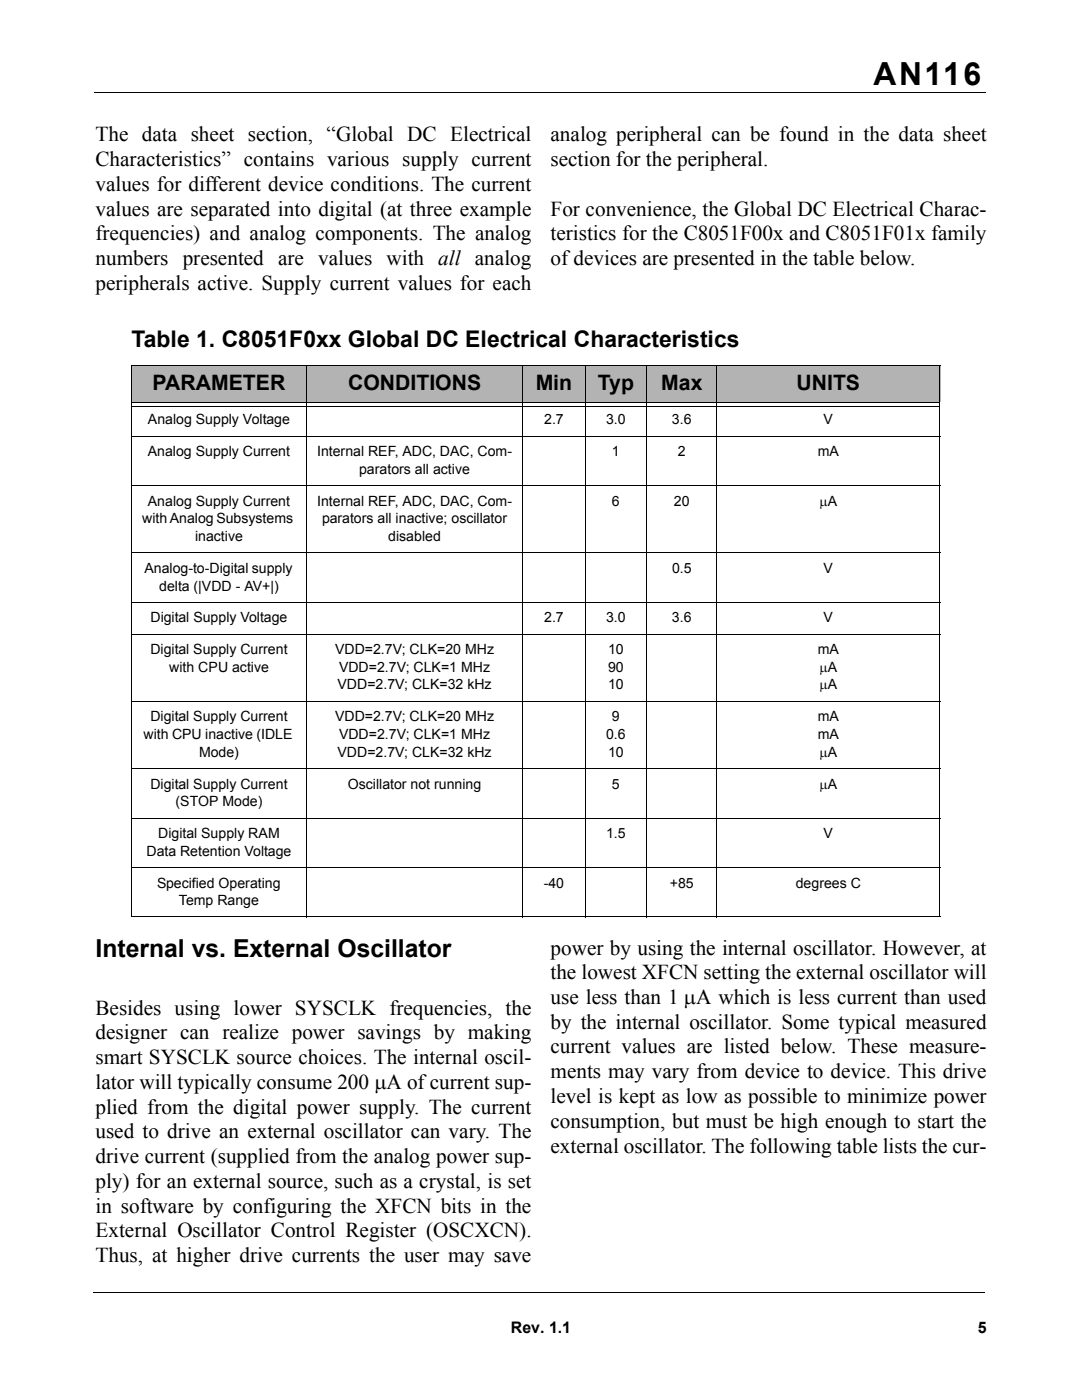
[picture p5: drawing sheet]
<svg xmlns="http://www.w3.org/2000/svg" width="216mm" height="279mm" viewBox="0 0 216 279" stroke-linecap="round" stroke-linejoin="round" font-family="sans-serif">
<defs><g id="words">
<text font-size="6.3" x="174.3" y="16.9">AN116</text>
<text font-size="4.9" x="19" y="191">Internal vs. External Oscillator</text>
<text font-size="4.6" x="26.2" y="69.3">Table 1. C8051F0xx Global DC Electrical Characteristics</text>
<g font-size="4.2">
<text x="19" y="28.2">The data sheet section, “Global DC Electrical</text>
<text x="109.9" y="28.2">analog peripheral can be found in the data sheet</text>
<text x="19" y="33.1">Characteristics” contains various supply current</text>
<text x="109.9" y="33.1">section for the peripheral.</text>
<text x="19" y="38.1">values for different device conditions. The current</text>
<text x="19" y="43">values are separated into digital (at three example</text>
<text x="19" y="48">frequencies) and analog components. The analog</text>
<text x="109.9" y="43">For convenience, the Global DC Electrical Charac-</text>
<text x="109.9" y="48">teristics for the C8051F00x and C8051F01x family</text>
<text x="19" y="52.9">numbers presented are values with all analog</text>
<text x="109.9" y="52.9">of devices are presented in the table below.</text>
<text x="19" y="57.8">peripherals active. Supply current values for each</text>
<text x="30.5" y="77.9">PARAMETER</text>
<text x="69.4" y="77.9">CONDITIONS</text>
<text x="106.9" y="77.9">Min</text>
<text x="119.3" y="77.9">Typ</text>
<text x="131.9" y="77.9">Max</text>
<text x="158.9" y="77.9">UNITS</text>
<text x="109.9" y="190.5">power by using the internal oscillator. However, at</text>
<text x="109.9" y="195.4">the lowest XFCN setting the external oscillator will</text>
<text x="19" y="202.5">Besides using lower SYSCLK frequencies, the</text>
<text x="109.9" y="200.4">use less than 1 µA which is less current than used</text>
<text x="19" y="207.4">designer can realize power savings by making</text>
<text x="109.9" y="205.3">by the internal oscillator. Some typical measured</text>
<text x="19" y="212.4">smart SYSCLK source choices. The internal oscil-</text>
<text x="109.9" y="210.2">current values are listed below. These measure-</text>
<text x="109.9" y="215.2">ments may vary from device to device. This drive</text>
<text x="19" y="217.3">lator will typically consume 200 µA of current sup-</text>
<text x="109.9" y="220.1">level is kept as low as possible to minimize power</text>
<text x="19" y="222.2">plied from the digital power supply. The current</text>
<text x="19" y="227.2">used to drive an external oscillator can vary. The</text>
<text x="109.9" y="225.1">consumption, but must be high enough to start the</text>
<text x="19" y="232.1">drive current (supplied from the analog power sup-</text>
<text x="109.9" y="230">external oscillator. The following table lists the cur-</text>
<text x="19" y="237.1">ply) for an external source, such as a crystal, is set</text>
<text x="19" y="242">in software by configuring the XFCN bits in the</text>
<text x="19" y="247">External Oscillator Control Register (OSCXCN).</text>
<text x="19" y="251.9">Thus, at higher drive currents the user may save</text>
</g>
<g font-size="3.2">
<text x="102" y="266">Rev. 1.1</text>
<text x="195.1" y="266">5</text>
</g>
<g font-size="2.8">
<text x="29.5" y="84.7">Analog Supply Voltage</text>
<text x="108.6" y="84.7">2.7</text>
<text x="120.9" y="84.7">3.0</text>
<text x="134.1" y="84.7">3.6</text>
<text x="164.3" y="84.7">V</text>
<text x="29.5" y="91">Analog Supply Current</text>
<text x="63.3" y="91">Internal REF, ADC, DAC, Com-</text>
<text x="71.7" y="94.6">parators all active</text>
<text x="122.1" y="91">1</text>
<text x="135.3" y="91">2</text>
<text x="163.2" y="91">mA</text>
<text x="29.5" y="100.9">Analog Supply Current</text>
<text x="63.3" y="100.9">Internal REF, ADC, DAC, Com-</text>
<text x="122.1" y="100.9">6</text>
<text x="134.5" y="100.9">20</text>
<text x="163.5" y="100.9">µA</text>
<text x="28.4" y="104.5">with Analog Subsystems</text>
<text x="38.9" y="108">inactive</text>
<text x="64.3" y="104.5">parators all inactive; oscillator</text>
<text x="77.5" y="108">disabled</text>
<text x="28.8" y="114.3">Analog-to-Digital supply</text>
<text x="31.8" y="117.9">delta (|VDD - AV+|)</text>
<text x="134.1" y="114.3">0.5</text>
<text x="164.3" y="114.3">V</text>
<text x="30" y="124.2">Digital Supply Voltage</text>
<text x="108.6" y="124.2">2.7</text>
<text x="120.9" y="124.2">3.0</text>
<text x="134.1" y="124.2">3.6</text>
<text x="164.3" y="124.2">V</text>
<text x="30" y="130.6">Digital Supply Current</text>
<text x="66.9" y="130.6">VDD=2.7V; CLK=20 MHz</text>
<text x="121.3" y="130.6">10</text>
<text x="163.2" y="130.6">mA</text>
<text x="33.8" y="134.1">with CPU active</text>
<text x="67.3" y="137.6">VDD=2.7V; CLK=32 kHz</text>
<text x="67.6" y="134.1">VDD=2.7V; CLK=1 MHz</text>
<text x="121.3" y="134.1">90</text>
<text x="121.3" y="137.6">10</text>
<text x="163.5" y="134.1">µA</text>
<text x="163.5" y="137.6">µA</text>
<text x="30" y="144">Digital Supply Current</text>
<text x="66.9" y="144">VDD=2.7V; CLK=20 MHz</text>
<text x="122.1" y="144">9</text>
<text x="163.2" y="144">mA</text>
<text x="28.7" y="147.5">with CPU inactive (IDLE</text>
<text x="67.6" y="147.5">VDD=2.7V; CLK=1 MHz</text>
<text x="120.9" y="147.5">0.6</text>
<text x="163.2" y="147.5">mA</text>
<text x="39.7" y="151">Mode)</text>
<text x="67.3" y="151">VDD=2.7V; CLK=32 kHz</text>
<text x="121.3" y="151">10</text>
<text x="163.5" y="151">µA</text>
<text x="30" y="157.4">Digital Supply Current</text>
<text x="35" y="160.9">(STOP Mode)</text>
<text x="69.4" y="157.4">Oscillator not running</text>
<text x="122.1" y="157.4">5</text>
<text x="163.5" y="157.4">µA</text>
<text x="31.6" y="167.2">Digital Supply RAM</text>
<text x="120.9" y="167.2">1.5</text>
<text x="164.3" y="167.2">V</text>
<text x="29.2" y="170.8">Data Retention Voltage</text>
<text x="31.4" y="177.1">Specified Operating</text>
<text x="108.5" y="177.1">-40</text>
<text x="133.7" y="177.1">+85</text>
<text x="158.8" y="177.1">degrees C</text>
<text x="35.7" y="180.7">Temp Range</text>
</g>
</g></defs>
<path d="M18.8 18.4h177.8M18.6 257.9h177.8" fill="none" stroke="#000" stroke-width=".2"/>
<path d="M19.1 259.4h38.1v14.5h-38.1z" fill="#fff"/>
<g fill="#b3b3b3">
<path d="M26.2 72.9h35.1v7.3h-35.1z"/>
<path d="M61.2 72.9h43.2v7.3h-43.2z"/>
<path d="M104.3 72.9h12.6v7.3h-12.6z"/>
<path d="M116.8 72.9h12.3v7.3h-12.3z"/>
<path d="M129 72.9h14.2v7.3h-14.2z"/>
<path d="M143.1 72.9h44.5v7.3h-44.5z"/>
</g>
<g fill="none" stroke="#000" stroke-width=".2">
<path d="M26.2 72.9h161.4M26.2 73v109.9M61.2 72.9v110.2M104.3 72.9v110.2M116.8 72.9v110.2M129 72.9v110.2M143.1 72.9v110.2M187.5 73v109.9M26.2 87h161.4M26.2 96.9h161.4M26.3 80.3h161.1M26.3 81.1h161.1"/>
<path d="M26.2 110.3h161.4M26.2 120.2h161.4M26.2 126.6h161.4M26.2 140h161.4M26.2 153.4h161.4M26.2 163.3h161.4M26.2 173.1h161.4M26.2 183h161.4"/>
</g>
<use href="#words"/>
</svg>
